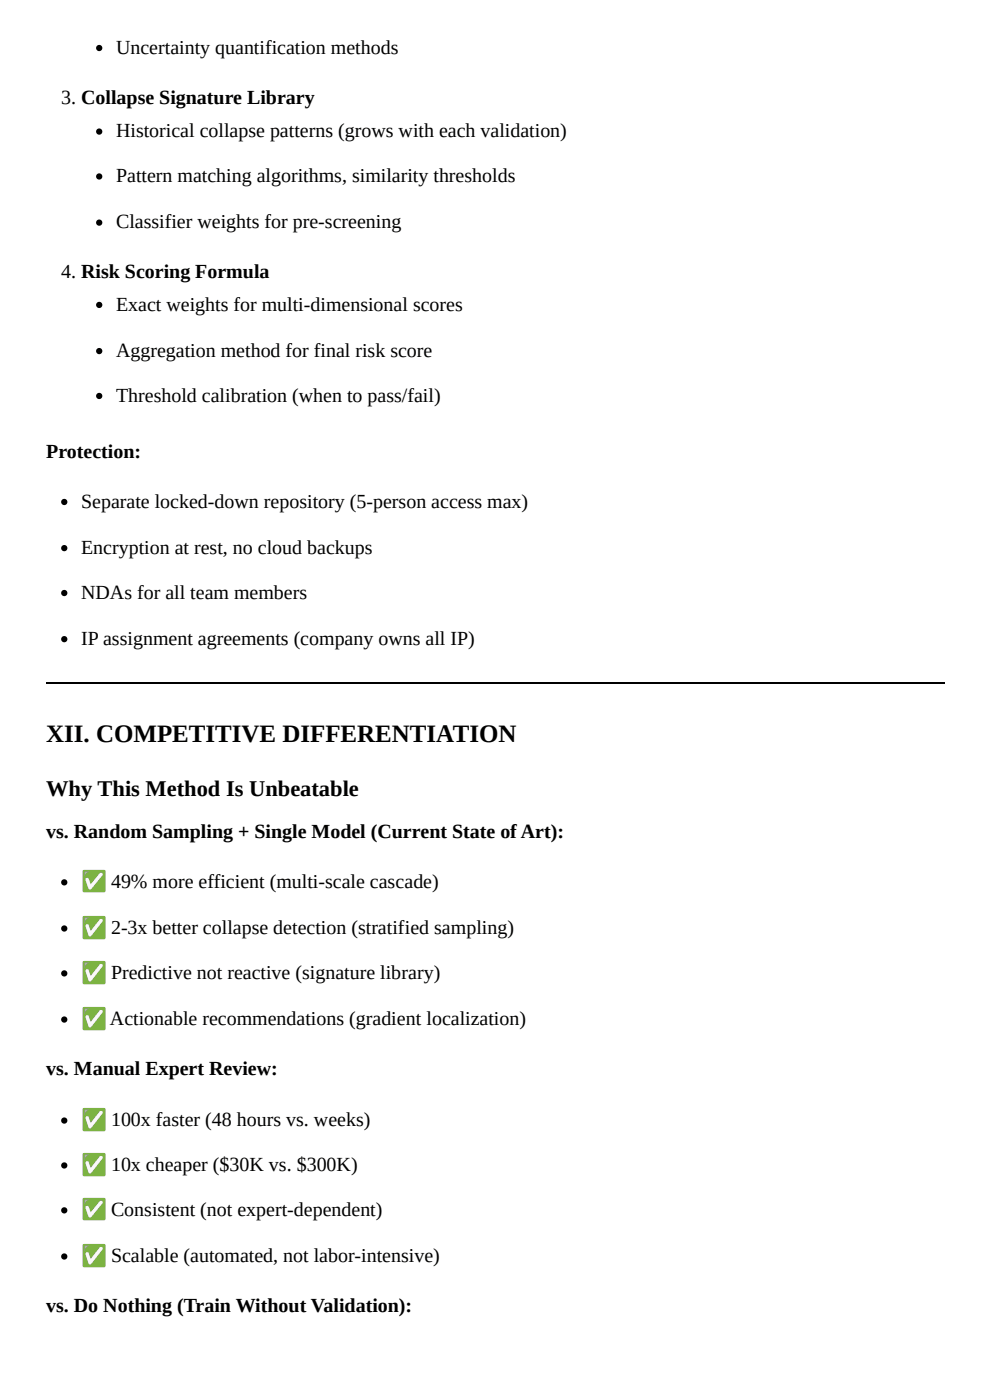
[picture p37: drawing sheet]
<svg xmlns="http://www.w3.org/2000/svg" width="210mm" height="297mm" viewBox="0 0 210 297" stroke-linecap="round" stroke-linejoin="round" font-family="sans-serif">
<defs><g id="words">
<text font-size="5.3" x="9.8" y="157.4">XII. COMPETITIVE DIFFERENTIATION</text>
<text font-size="4.8" x="9.8" y="168.8">Why This Method Is Unbeatable</text>
<g font-size="4.2">
<text x="24.6" y="11.4">Uncertainty quantification methods</text>
<text x="13" y="22">3. Collapse Signature Library</text>
<text x="24.6" y="29.1">Historical collapse patterns (grows with each validation)</text>
<text x="24.6" y="38.6">Pattern matching algorithms, similarity thresholds</text>
<text x="24.6" y="48.4">Classifier weights for pre-screening</text>
<text x="13" y="59">4. Risk Scoring Formula</text>
<text x="24.6" y="65.9">Exact weights for multi-dimensional scores</text>
<text x="24.6" y="75.7">Aggregation method for final risk score</text>
<text x="24.6" y="85.2">Threshold calibration (when to pass/fail)</text>
<text x="9.8" y="97.1">Protection:</text>
<text x="17.2" y="107.7">Separate locked-down repository (5-person access max)</text>
<text x="17.2" y="117.5">Encryption at rest, no cloud backups</text>
<text x="17.2" y="127">NDAs for all team members</text>
<text x="17.2" y="136.8">IP assignment agreements (company owns all IP)</text>
<text x="9.8" y="177.8">vs. Random Sampling + Single Model (Current State of Art):</text>
<text x="17.2" y="188.4">✅ 49% more efficient (multi-scale cascade)</text>
<text x="17.2" y="198.2">✅ 2-3x better collapse detection (stratified sampling)</text>
<text x="17.2" y="207.7">✅ Predictive not reactive (signature library)</text>
<text x="17.2" y="217.5">✅ Actionable recommendations (gradient localization)</text>
<text x="9.8" y="228.1">vs. Manual Expert Review:</text>
<text x="17.2" y="238.9">✅ 100x faster (48 hours vs. weeks)</text>
<text x="17.2" y="248.4">✅ 10x cheaper ($30K vs. $300K)</text>
<text x="17.2" y="258">✅ Consistent (not expert-dependent)</text>
<text x="17.2" y="267.8">✅ Scalable (automated, not labor-intensive)</text>
<text x="9.8" y="278.3">vs. Do Nothing (Train Without Validation):</text>
</g>
</g></defs>
<g fill="#000">
<circle cx="21" cy="10.2" r=".66"/>
<circle cx="21" cy="27.9" r=".66"/>
<circle cx="21" cy="37.4" r=".66"/>
<circle cx="21" cy="47.2" r=".66"/>
<circle cx="21" cy="74.5" r=".66"/>
<circle cx="21" cy="64.7" r=".66"/>
<circle cx="21" cy="84" r=".66"/>
<circle cx="13.6" cy="106.5" r=".66"/>
<circle cx="13.6" cy="116.3" r=".66"/>
<circle cx="13.6" cy="135.6" r=".66"/>
<circle cx="13.6" cy="125.8" r=".66"/>
<circle cx="13.6" cy="197" r=".66"/>
<circle cx="13.6" cy="187.2" r=".66"/>
<circle cx="13.6" cy="206.5" r=".66"/>
<circle cx="13.6" cy="216.3" r=".66"/>
<circle cx="13.6" cy="237.7" r=".66"/>
<circle cx="13.6" cy="256.8" r=".66"/>
<circle cx="13.6" cy="247.3" r=".66"/>
<circle cx="13.6" cy="266.6" r=".66"/>
</g>
<path d="M9.8 144.9h190.5" fill="none" stroke="#000" stroke-width=".26"/>
<use href="#words"/>
</svg>
